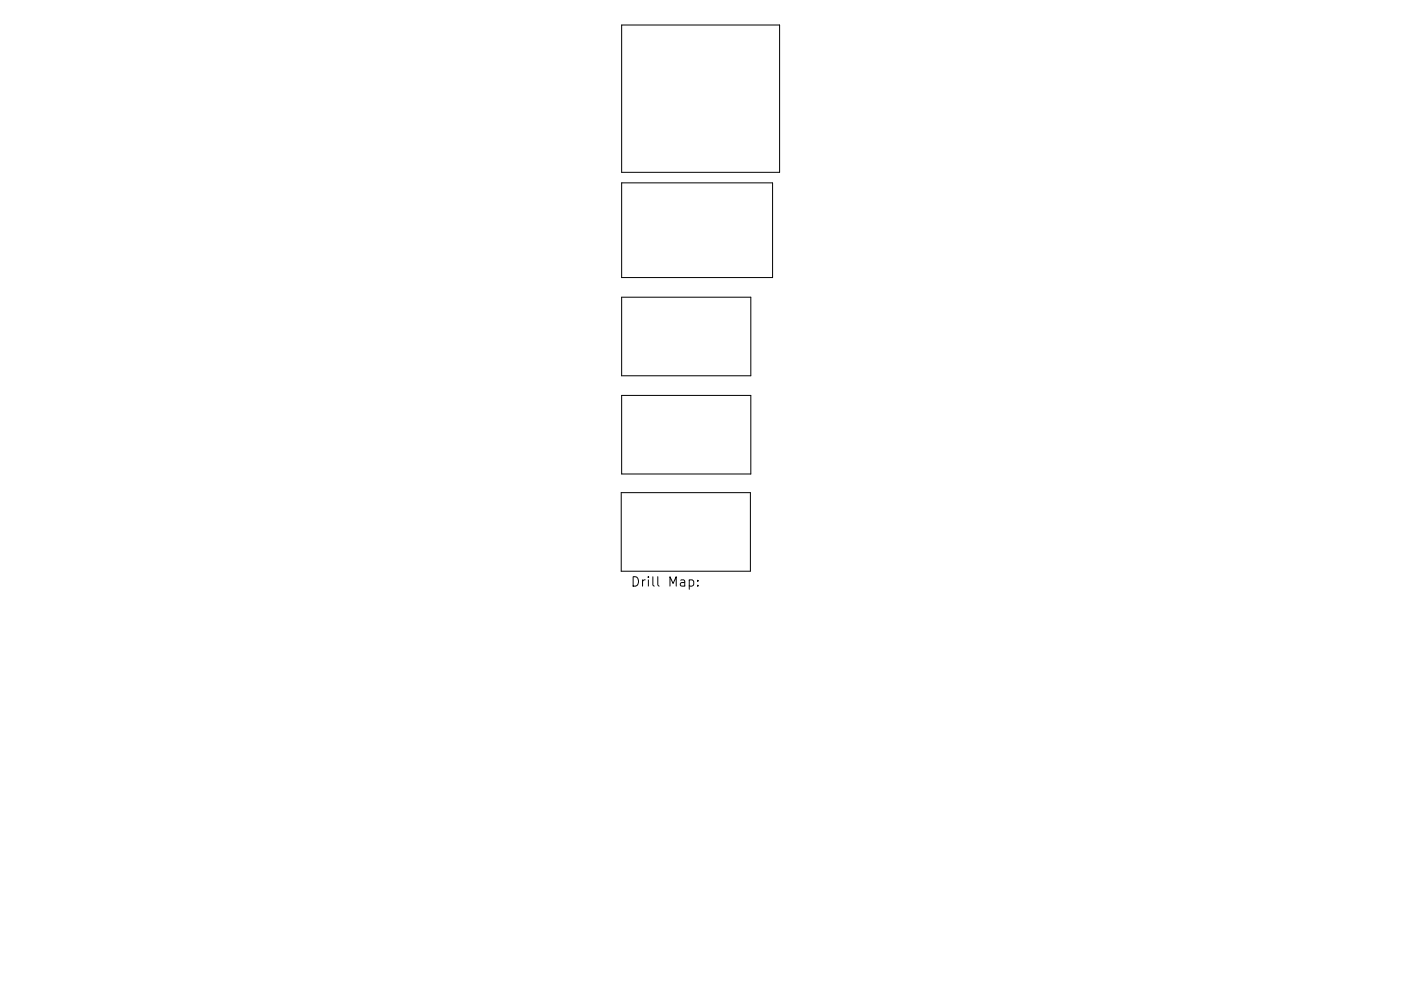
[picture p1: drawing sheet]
<svg xmlns="http://www.w3.org/2000/svg" width="297mm" height="210mm" viewBox="0 0 297 210" stroke-linecap="round" stroke-linejoin="round" font-family="sans-serif">
<defs><g id="words">
<text font-size="2.8" x="133.7" y="124.5">Drill Map:</text>
</g></defs>
<path d="M131.8 5.3h33.5v31.3h-33.5zM131.8 38.8h32v20.1h-32zM131.8 63.1h27.4v16.6h-27.4zM131.8 83.9h27.4v16.7h-27.4zM131.7 104.5h27.4v16.7h-27.4zM146.1 123.1l.6-.1 .4 .4v.6l-.2 .3h-.8M147.9 124.2v.2M147.9 123.1v.2" fill="none" stroke="#000" stroke-width=".21"/>
<use href="#words"/>
</svg>
